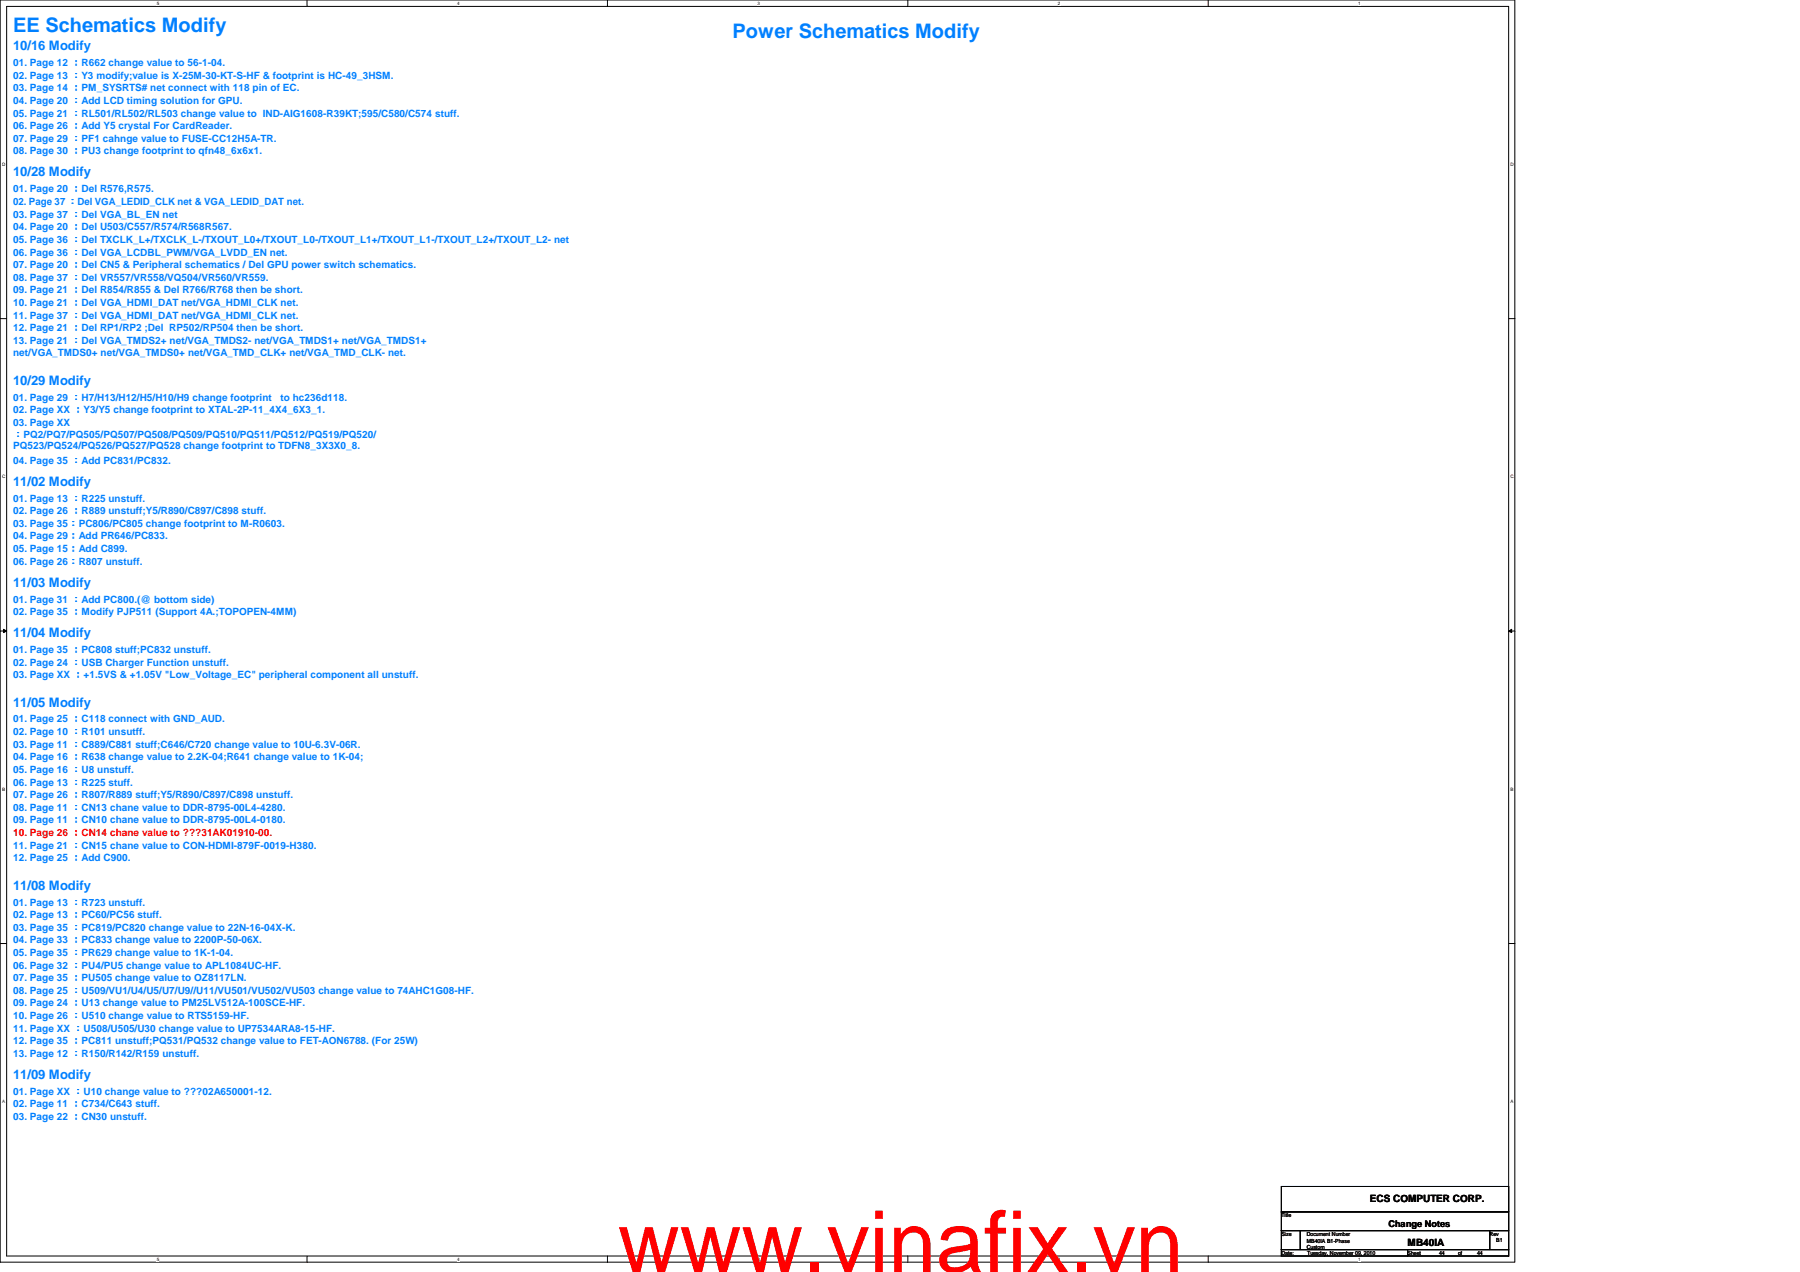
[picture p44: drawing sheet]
<svg xmlns="http://www.w3.org/2000/svg" width="297mm" height="210mm" viewBox="0 0 297 210" stroke-linecap="round" stroke-linejoin="round" font-family="sans-serif">
<defs><g id="words">
<text font-size="14.1" fill="#f00" x="102" y="209.9">www.vinafix.vn</text>
<g font-size="3.3" fill="#0080ff">
<text x="2.2" y="5.2">EE Schematics Modify</text>
<text x="120.9" y="6.2">Power Schematics Modify</text>
</g>
<g font-size="2.2" fill="#0080ff">
<text x="2.2" y="8.3">10/16 Modify</text>
<text x="2.2" y="29.1">10/28 Modify</text>
<text x="2.2" y="63.5">10/29 Modify</text>
<text x="2.2" y="80.1">11/02 Modify</text>
<text x="2.2" y="96.8">11/03 Modify</text>
<text x="2.2" y="105.2">11/04 Modify</text>
<text x="2.2" y="116.6">11/05 Modify</text>
<text x="2.2" y="146.8">11/08 Modify</text>
<text x="2.2" y="178.1">11/09 Modify</text>
</g>
<g font-size="1.7" fill="#0080ff">
<text x="2.2" y="10.9">01. Page 12 ：R662 change value to 56-1-04.</text>
<text x="2.2" y="13">02. Page 13 ：Y3 modify;value is X-25M-30-KT-S-HF &amp; footprint is HC-49_3HSM.</text>
<text x="2.2" y="15.1">03. Page 14 ：PM_SYSRTS# net connect with 118 pin of EC.</text>
<text x="2.2" y="17.1">04. Page 20 ：Add LCD timing solution for GPU.</text>
<text x="2.2" y="21.3">06. Page 26 ：Add Y5 crystal For CardReader.</text>
<text x="2.2" y="23.4">07. Page 29 ：PF1 cahnge value to FUSE-CC12H5A-TR.</text>
<text x="2.2" y="19.3">05. Page 21 ：RL501/RL502/RL503 change value to IND-AIG1608-R39KT;595/C580/C574 stuff.</text>
<text x="2.2" y="25.5">08. Page 30 ：PU3 change footprint to qfn48_6x6x1.</text>
<text x="2.2" y="31.7">01. Page 20 ：Del R576,R575.</text>
<text x="2.2" y="33.8">02. Page 37 ：Del VGA_LEDID_CLK net &amp; VGA_LEDID_DAT net.</text>
<text x="2.2" y="35.9">03. Page 37 ：Del VGA_BL_EN net</text>
<text x="2.2" y="38">04. Page 20 ：Del U503/C557/R574/R568R567.</text>
<text x="2.2" y="40.1">05. Page 36 ：Del TXCLK_L+/TXCLK_L-/TXOUT_L0+/TXOUT_L0-/TXOUT_L1+/TXOUT_L1-/TXOUT_L2+/TXOUT_L2- net</text>
<text x="2.2" y="46.3">08. Page 37 ：Del VR557/VR558/VQ504/VR560/VR559.</text>
<text x="2.2" y="42.2">06. Page 36 ：Del VGA_LCDBL_PWM/VGA_LVDD_EN net.</text>
<text x="2.2" y="44.2">07. Page 20 ：Del CN5 &amp; Peripheral schematics / Del GPU power switch schematics.</text>
<text x="2.2" y="48.4">09. Page 21 ：Del R854/R855 &amp; Del R766/R768 then be short.</text>
<text x="2.2" y="50.5">10. Page 21 ：Del VGA_HDMI_DAT net/VGA_HDMI_CLK net.</text>
<text x="2.2" y="52.6">11. Page 37 ：Del VGA_HDMI_DAT net/VGA_HDMI_CLK net.</text>
<text x="2.2" y="54.7">12. Page 21 ：Del RP1/RP2 ;Del RP502/RP504 then be short.</text>
<text x="2.2" y="56.7">13. Page 21 ：Del VGA_TMDS2+ net/VGA_TMDS2- net/VGA_TMDS1+ net/VGA_TMDS1+</text>
<text x="2.2" y="58.7">net/VGA_TMDS0+ net/VGA_TMDS0+ net/VGA_TMD_CLK+ net/VGA_TMD_CLK- net.</text>
<text x="2.2" y="68.2">02. Page XX ：Y3/Y5 change footprint to XTAL-2P-11_4X4_6X3_1.</text>
<text x="2.2" y="70.3">03. Page XX</text>
<text x="2.2" y="66.1">01. Page 29 ：H7/H13/H12/H5/H10/H9 change footprint</text>
<text x="46.3" y="66.1">to hc236d118.</text>
<text x="2.2" y="74.2">PQ523/PQ524/PQ526/PQ527/PQ528 change footprint to TDFN8_3X3X0_8.</text>
<text x="2.2" y="76.5">04. Page 35 ：Add PC831/PC832.</text>
<text x="2.2" y="72.3">：PQ2/PQ7/PQ505/PQ507/PQ508/PQ509/PQ510/PQ511/PQ512/PQ519/PQ520/</text>
<text x="2.2" y="82.8">01. Page 13 ：R225 unstuff.</text>
<text x="2.2" y="84.8">02. Page 26 ：R889 unstuff;Y5/R890/C897/C898 stuff.</text>
<text x="2.2" y="87">03. Page 35：PC806/PC805 change footprint to M-R0603.</text>
<text x="2.2" y="89">04. Page 29：Add PR646/PC833.</text>
<text x="2.2" y="91.1">05. Page 15：Add C899.</text>
<text x="2.2" y="93.2">06. Page 26：R807 unstuff.</text>
<text x="2.2" y="99.4">01. Page 31 ：Add PC800.(@ bottom side)</text>
<text x="2.2" y="101.5">02. Page 35 ：Modify PJP511 (Support 4A.;TOPOPEN-4MM)</text>
<text x="2.2" y="107.8">01. Page 35 ：PC808 stuff;PC832 unstuff.</text>
<text x="2.2" y="109.9">02. Page 24 ：USB Charger Function unstuff.</text>
<text x="2.2" y="111.9">03. Page XX ：+1.5VS &amp; +1.05V &quot;Low_Voltage_EC&quot; peripheral component all unstuff.</text>
<text x="2.2" y="119.2">01. Page 25 ：C118 connect with GND_AUD.</text>
<text x="2.2" y="125.5">04. Page 16 ：R638 change value to 2.2K-04;R641 change value to 1K-04;</text>
<text x="2.2" y="121.3">02. Page 10 ：R101 unsutff.</text>
<text x="2.2" y="123.4">03. Page 11 ：C889/C881 stuff;C646/C720 change value to 10U-6.3V-06R.</text>
<text x="2.2" y="127.6">05. Page 16 ：U8 unstuff.</text>
<text x="2.2" y="129.6">06. Page 13 ：R225 stuff.</text>
<text x="2.2" y="131.7">07. Page 26 ：R807/R889 stuff;Y5/R890/C897/C898 unstuff.</text>
<text x="2.2" y="133.8">08. Page 11 ：CN13 chane value to DDR-8795-00L4-4280.</text>
<text x="2.2" y="135.9">09. Page 11 ：CN10 chane value to DDR-8795-00L4-0180.</text>
<text x="2.2" y="140">11. Page 21 ：CN15 chane value to CON-HDMI-879F-0019-H380.</text>
<text x="2.2" y="142.1">12. Page 25 ：Add C900.</text>
<text x="2.2" y="149.4">01. Page 13 ：R723 unstuff.</text>
<text x="2.2" y="151.5">02. Page 13 ：PC60/PC56 stuff.</text>
<text x="2.2" y="153.6">03. Page 35 ：PC819/PC820 change value to 22N-16-04X-K.</text>
<text x="2.2" y="155.7">04. Page 33 ：PC833 change value to 2200P-50-06X.</text>
<text x="2.2" y="157.7">05. Page 35 ：PR629 change value to 1K-1-04.</text>
<text x="2.2" y="159.9">06. Page 32 ：PU4/PU5 change value to APL1084UC-HF.</text>
<text x="2.2" y="161.9">07. Page 35 ：PU505 change value to OZ8117LN.</text>
<text x="2.2" y="166.1">09. Page 24 ：U13 change value to PM25LV512A-100SCE-HF.</text>
<text x="2.2" y="164">08. Page 25 ：U509/VU1/U4/U5/U7/U9//U11/VU501/VU502/VU503 change value to 74AHC1G08-HF.</text>
<text x="2.2" y="168.1">10. Page 26 ：U510 change value to RTS5159-HF.</text>
<text x="2.2" y="170.3">11. Page XX ：U508/U505/U30 change value to UP7534ARA8-15-HF.</text>
<text x="2.2" y="172.3">12. Page 35 ：PC811 unstuff;PQ531/PQ532 change value to FET-AON6788. (For 25W)</text>
<text x="2.2" y="174.4">13. Page 12 ：R150/R142/R159 unstuff.</text>
<text x="2.2" y="180.7">01. Page XX ：U10 change value to ???02A650001-12.</text>
<text x="2.2" y="182.8">02. Page 11 ：C734/C643 stuff.</text>
<text x="2.2" y="184.8">03. Page 22 ：CN30 unstuff.</text>
</g>
<text font-size="1.7" fill="#f00" x="2.2" y="138">10. Page 26 ：CN14 chane value to ???31AK01910-00.</text>
<g font-size="1.7">
<text x="226.1" y="198.4">ECS COMPUTER CORP.</text>
<text x="232.3" y="205.7">MB40IA</text>
</g>
<text font-size="1.5" x="229.1" y="202.4">Change Notes</text>
<g font-size=".9">
<text x="211.5" y="200.8">Title</text>
<text x="211.5" y="203.9">Size</text>
<text x="215.6" y="203.9">Document Number</text>
<text x="245.8" y="203.9">Rev</text>
<text x="211.5" y="207.1">Date:</text>
<text x="215.6" y="206">Custom</text>
<text x="215.6" y="205.2">MB40IA B1-Phase</text>
<text x="215.7" y="207.1">Tuesday, November 09, 2010</text>
<text x="232.3" y="207.1">Sheet</text>
<text x="237.5" y="207.1">44</text>
<text x="240.6" y="207.1">of</text>
<text x="243.8" y="207.1">44</text>
<text x="246.9" y="205">B1</text>
</g>
<g font-size=".8">
<text x="25.9" y=".8">5</text>
<text x="75.4" y=".8">4</text>
<text x="125" y=".8">3</text>
<text x="174.6" y=".8">2</text>
<text x="224.2" y=".8">1</text>
<text x=".3" y="27.4">D</text>
<text x="249.3" y="27.4">D</text>
<text x=".3" y="79">C</text>
<text x="249.3" y="79">C</text>
<text x=".3" y="130.5">B</text>
<text x="249.3" y="130.5">B</text>
<text x=".3" y="182.1">A</text>
<text x="249.3" y="182.1">A</text>
<text x="25.9" y="208">5</text>
<text x="75.4" y="208">4</text>
<text x="125" y="208">3</text>
<text x="174.6" y="208">2</text>
<text x="224.2" y="208">1</text>
</g>
</g></defs>
<path d="M0 0h250v208.3h-250zM1.1 1.1h247.9v206.2h-247.9z" fill="none" stroke="#000" stroke-width=".17"/>
<g fill="#fff">
<path d="M25.9 .1h.3v.8h-.3z"/>
<path d="M25.9 207.4h.3v.8h-.3z"/>
</g>
<path d="M50.7 0v1.1M50.7 207.3v1" fill="none" stroke="#000" stroke-width=".17"/>
<g fill="#fff">
<path d="M75.4 .1h.4v.8h-.4z"/>
<path d="M75.4 207.4h.4v.8h-.4z"/>
</g>
<path d="M100.2 0v1.1M100.2 207.3v1" fill="none" stroke="#000" stroke-width=".17"/>
<g fill="#fff">
<path d="M125 .1h.4v.8h-.4z"/>
<path d="M125 207.4h.4v.8h-.4z"/>
</g>
<path d="M149.8 0v1.1M149.8 207.3v1" fill="none" stroke="#000" stroke-width=".17"/>
<g fill="#fff">
<path d="M174.6 .1h.4v.8h-.4z"/>
<path d="M174.6 207.4h.4v.8h-.4z"/>
</g>
<path d="M199.4 0v1.1M199.4 207.3v1" fill="none" stroke="#000" stroke-width=".17"/>
<g fill="#fff">
<path d="M224.2 .1h.3v.8h-.3z"/>
<path d="M224.2 207.4h.3v.8h-.3z"/>
<path d="M.3 26.8h.5v.8h-.5z"/>
<path d="M249.3 26.8h.5v.8h-.5z"/>
<path d="M.3 78.3h.5v.8h-.5z"/>
<path d="M249.3 78.3h.5v.8h-.5z"/>
</g>
<path d="M0 52.6h1.1M249 52.6h1" fill="none" stroke="#000" stroke-width=".17"/>
<g fill="#fff">
<path d="M.3 129.9h.5v.8h-.5z"/>
<path d="M249.3 129.9h.4v.8h-.4z"/>
</g>
<path d="M0 104.1h1.1M.6 103.8l.5 .3-.5 .3zM249 104.1l.5-.3v.6zM249 104.1h1" fill="none" stroke="#000" stroke-width=".17"/>
<path d="M.6 103.8l.5 .3-.5 .3zM249 104.1l.5-.3v.6z" fill="#000"/>
<g fill="#fff">
<path d="M.3 181.4h.5v.8h-.5z"/>
<path d="M249.3 181.4h.4v.8h-.4z"/>
</g>
<path d="M0 155.7h1.1M249 155.7h1M211.5 195.8h37.5v4.2h-37.5zM211.5 200h37.5v3.1h-37.5zM211.5 203.1h3.1v3.1h-3.1zM211.5 206.2h20.8v1.1h-20.8zM214.6 203.1h31.2v3.1h-31.2zM232.3 206.2h16.7v1.1h-16.7zM245.8 203.1h3.2v3.1h-3.2z" fill="none" stroke="#000" stroke-width=".17"/>
<use href="#words"/>
</svg>
